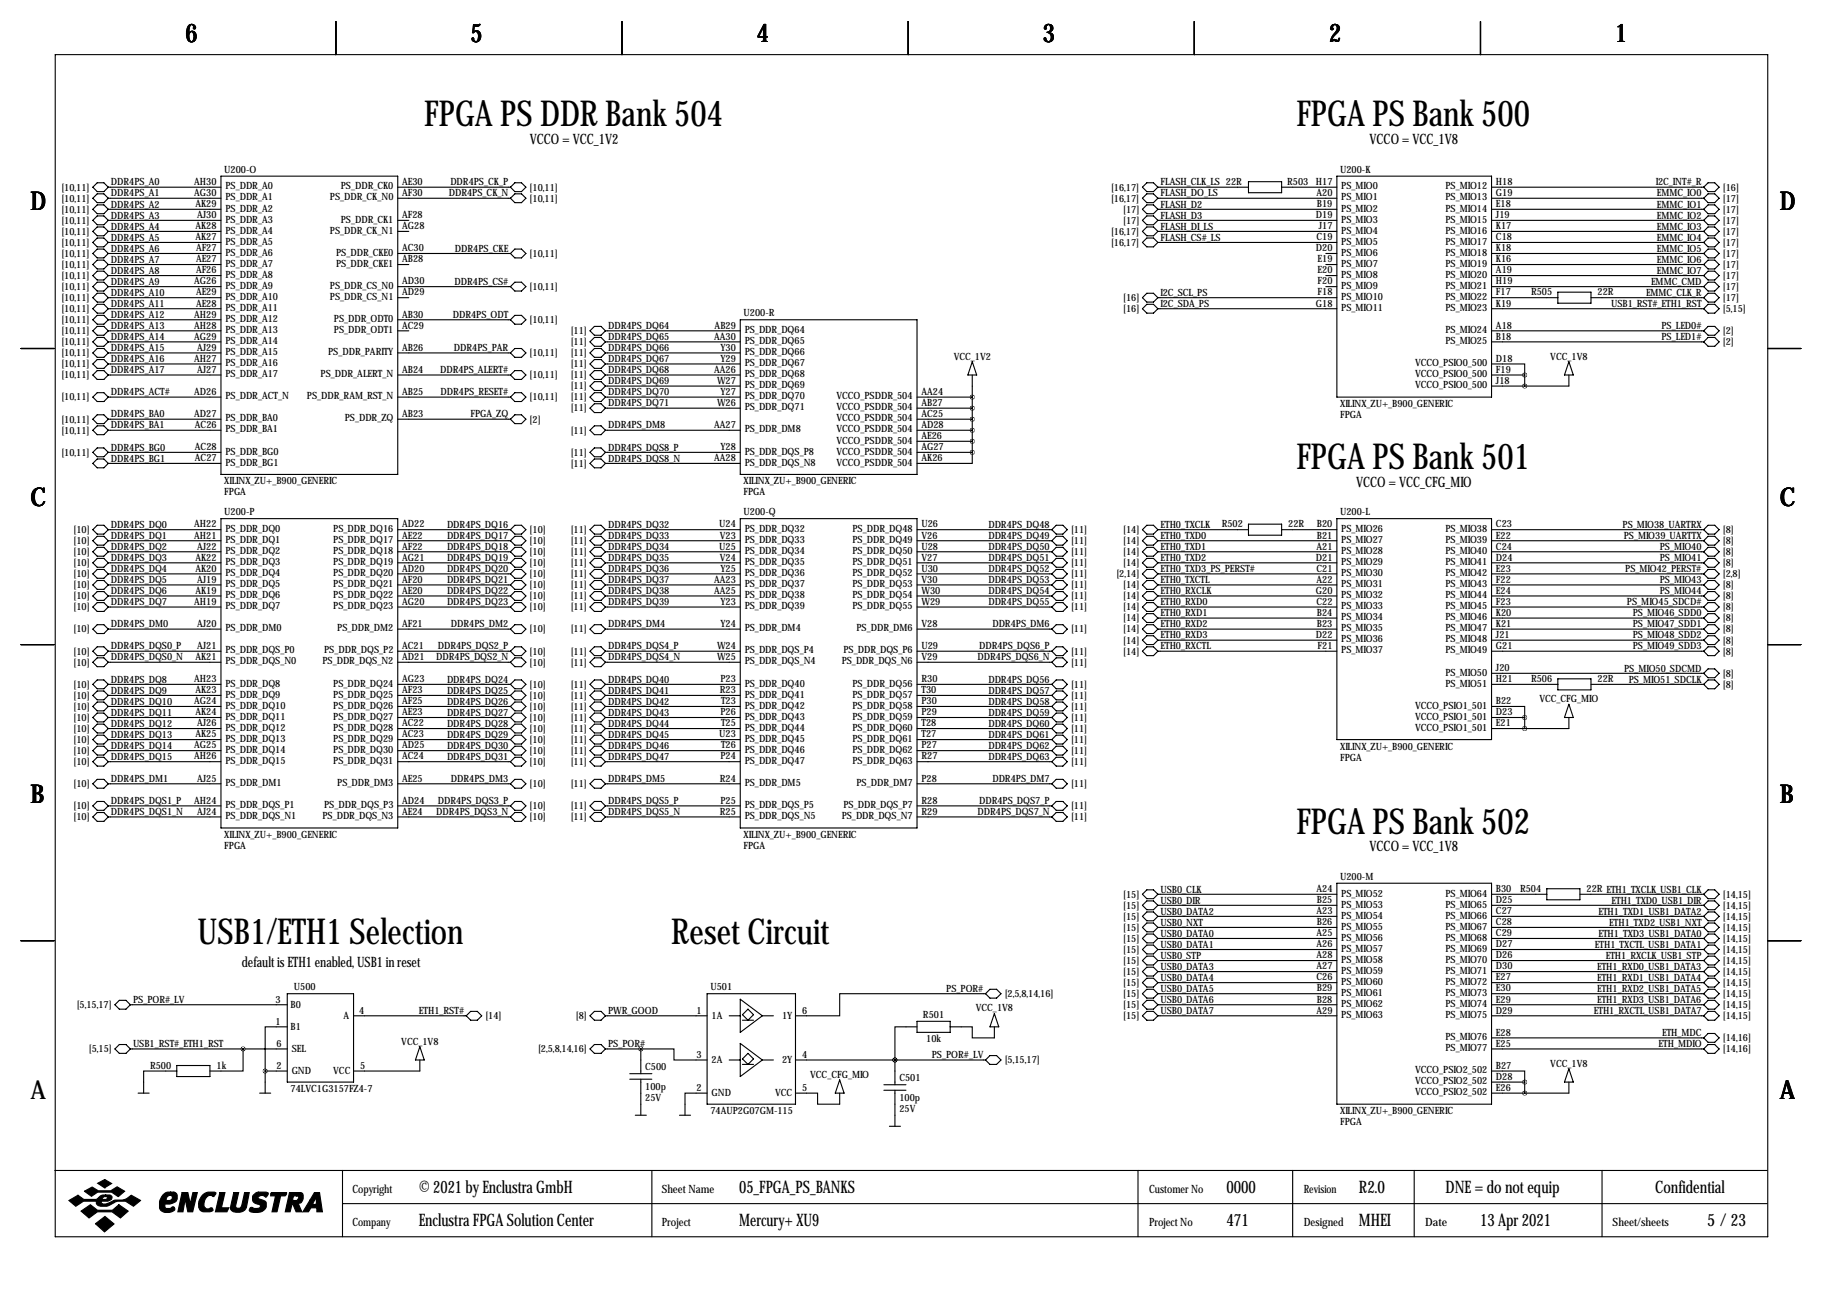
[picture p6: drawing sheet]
<svg xmlns="http://www.w3.org/2000/svg" width="419mm" height="297mm" viewBox="0 0 419 297" stroke-linecap="round" stroke-linejoin="round" font-family="sans-serif">
<defs><g id="words">
<g font-size="8.2">
<text x="97.5" y="29.1">FPGA PS DDR Bank 504</text>
<text x="298" y="29.1">FPGA PS Bank 500</text>
<text x="298" y="107.8">FPGA PS Bank 501</text>
<text x="298" y="191.6">FPGA PS Bank 502</text>
<text x="45.4" y="217">USB1/ETH1 Selection</text>
<text x="154.3" y="217">Reset Circuit</text>
</g>
<g font-size="5.9">
<text x="42.7" y="9.8">6</text>
<text x="108.2" y="9.8">5</text>
<text x="174" y="9.8">4</text>
<text x="239.8" y="9.8">3</text>
<text x="305.6" y="9.8">2</text>
<text x="371.3" y="9.8">1</text>
<text x="7" y="48.4">D</text>
<text x="409.2" y="48.4">D</text>
<text x="7" y="116.4">C</text>
<text x="409.2" y="116.4">C</text>
<text x="7" y="184.5">B</text>
<text x="409.2" y="184.5">B</text>
<text x="7" y="252.6">A</text>
<text x="409.2" y="252.6">A</text>
</g>
<g font-size="4">
<text x="96.3" y="274.2">© 2021 by Enclustra GmbH</text>
<text x="169.9" y="274.2">05_FPGA_PS_BANKS</text>
<text x="281.9" y="274.2">0000</text>
<text x="312.4" y="274.2">R2.0</text>
<text x="332.3" y="274.2">DNE = do not equip</text>
<text x="380.5" y="274.2">Confidential</text>
<text x="96.3" y="281.8">Enclustra FPGA Solution Center</text>
<text x="169.9" y="281.8">Mercury+ XU9</text>
<text x="281.9" y="281.8">471</text>
<text x="312.4" y="281.8">MHEI</text>
<text x="340.3" y="281.8">13 Apr 2021</text>
<text x="392.5" y="281.8">5 /23</text>
</g>
<g font-size="3.3">
<text x="121.8" y="33.1">VCCO = VCC_1V2</text>
<text x="314.9" y="33.1">VCCO = VCC_1V8</text>
<text x="311.8" y="111.9">VCCO = VCC_CFG_MIO</text>
<text x="314.9" y="195.7">VCCO = VCC_1V8</text>
<text x="55.6" y="222.4">default is ETH1 enabled, USB1 in reset</text>
</g>
<g font-size="2.6">
<text x="81" y="274.2">Copyright</text>
<text x="152.1" y="274.2">Sheet Name</text>
<text x="264.2" y="274.2">Customer No</text>
<text x="299.7" y="274.2">Revision</text>
<text x="81" y="281.8">Company</text>
<text x="152.1" y="281.8">Project</text>
<text x="264.2" y="281.8">Project No</text>
<text x="299.7" y="281.8">Designed</text>
<text x="327.7" y="281.8">Date</text>
<text x="370.7" y="281.8">Sheet/sheets</text>
</g>
<g font-size="2.3">
<text x="51.6" y="39.7">U200-O</text>
<text x="308.1" y="39.7">U200-K</text>
<text x="14.1" y="43.8">[10,11]</text>
<text x="14.1" y="46.3">[10,11]</text>
<text x="25.5" y="42.6">DDR4PS_A0</text>
<text x="25.5" y="45.2">DDR4PS_A1</text>
<text x="25.5" y="47.7">DDR4PS_A2</text>
<text x="44.7" y="42.5">AH30</text>
<text x="44.7" y="45.1">AG30</text>
<text x="44.9" y="47.6">AK29</text>
<text x="51.8" y="43.6">PS_DDR_A0</text>
<text x="51.8" y="46.1">PS_DDR_A1</text>
<text x="75.8" y="46.1">PS_DDR_CK_N0</text>
<text x="78.3" y="43.6">PS_DDR_CK0</text>
<text x="92.5" y="42.5">AE30</text>
<text x="92.5" y="45.1">AF30</text>
<text x="103.2" y="45.2">DDR4PS_CK_N</text>
<text x="103.5" y="42.6">DDR4PS_CK_P</text>
<text x="121.8" y="43.8">[10,11]</text>
<text x="121.8" y="46.3">[10,11]</text>
<text x="255.4" y="46.3">[16,17]</text>
<text x="255.4" y="43.8">[16,17]</text>
<text x="266.8" y="45.2">FLASH_DO_LS</text>
<text x="266.8" y="47.7">FLASH_D2</text>
<text x="266.8" y="42.6">FLASH_CLK_LS 22R</text>
<text x="295.9" y="42.5">R503 H17</text>
<text x="302.7" y="45.1">A20</text>
<text x="302.8" y="47.6">B19</text>
<text x="308.4" y="43.6">PS_MIO0</text>
<text x="308.4" y="46.1">PS_MIO1</text>
<text x="332.3" y="43.6">PS_MIO12</text>
<text x="332.3" y="46.1">PS_MIO13</text>
<text x="343.9" y="42.5">H18</text>
<text x="343.9" y="45.1">G19</text>
<text x="343.9" y="47.6">E18</text>
<text x="380.6" y="42.6">I2C_INT#_R</text>
<text x="380.9" y="45.2">EMMC_IO0</text>
<text x="380.9" y="47.7">EMMC_IO1</text>
<text x="396.1" y="43.8">[16]</text>
<text x="396.1" y="46.3">[17]</text>
<text x="14.1" y="48.9">[10,11]</text>
<text x="14.1" y="51.4">[10,11]</text>
<text x="14.1" y="54">[10,11]</text>
<text x="25.5" y="50.3">DDR4PS_A3</text>
<text x="25.5" y="52.8">DDR4PS_A4</text>
<text x="44.9" y="52.7">AK28</text>
<text x="45.3" y="50.2">AJ30</text>
<text x="51.8" y="48.6">PS_DDR_A2</text>
<text x="51.8" y="51.2">PS_DDR_A3</text>
<text x="51.8" y="53.7">PS_DDR_A4</text>
<text x="75.8" y="53.7">PS_DDR_CK_N1</text>
<text x="78.3" y="51.2">PS_DDR_CK1</text>
<text x="92.5" y="50.2">AF28</text>
<text x="92.5" y="52.7">AG28</text>
<text x="255.4" y="54">[16,17]</text>
<text x="258.2" y="48.9">[17]</text>
<text x="258.2" y="51.4">[17]</text>
<text x="266.8" y="50.3">FLASH_D3</text>
<text x="266.8" y="52.8">FLASH_DI_LS</text>
<text x="302.5" y="50.2">D19</text>
<text x="303.2" y="52.7">J17</text>
<text x="308.4" y="48.6">PS_MIO2</text>
<text x="308.4" y="51.2">PS_MIO3</text>
<text x="308.4" y="53.7">PS_MIO4</text>
<text x="332.3" y="48.6">PS_MIO14</text>
<text x="332.3" y="51.2">PS_MIO15</text>
<text x="332.3" y="53.7">PS_MIO16</text>
<text x="343.9" y="50.2">J19</text>
<text x="343.9" y="52.7">K17</text>
<text x="380.9" y="50.3">EMMC_IO2</text>
<text x="380.9" y="52.8">EMMC_IO3</text>
<text x="396.1" y="48.9">[17]</text>
<text x="396.1" y="51.4">[17]</text>
<text x="396.1" y="54">[17]</text>
<text x="14.1" y="56.5">[10,11]</text>
<text x="14.1" y="59">[10,11]</text>
<text x="25.5" y="55.3">DDR4PS_A5</text>
<text x="25.5" y="57.9">DDR4PS_A6</text>
<text x="44.9" y="55.2">AK27</text>
<text x="45.1" y="57.8">AF27</text>
<text x="51.8" y="56.3">PS_DDR_A5</text>
<text x="51.8" y="58.8">PS_DDR_A6</text>
<text x="77.3" y="58.8">PS_DDR_CKE0</text>
<text x="92.5" y="57.8">AC30</text>
<text x="104.6" y="57.9">DDR4PS_CKE</text>
<text x="121.8" y="59">[10,11]</text>
<text x="255.4" y="56.5">[16,17]</text>
<text x="266.8" y="55.3">FLASH_CS#_LS</text>
<text x="302.5" y="57.8">D20</text>
<text x="302.7" y="55.2">C19</text>
<text x="308.4" y="56.3">PS_MIO5</text>
<text x="308.4" y="58.8">PS_MIO6</text>
<text x="332.3" y="56.3">PS_MIO17</text>
<text x="332.3" y="58.8">PS_MIO18</text>
<text x="343.9" y="55.2">C18</text>
<text x="343.9" y="57.8">K18</text>
<text x="380.9" y="55.3">EMMC_IO4</text>
<text x="380.9" y="57.9">EMMC_IO5</text>
<text x="396.1" y="56.5">[17]</text>
<text x="396.1" y="59">[17]</text>
<text x="14.1" y="61.6">[10,11]</text>
<text x="14.1" y="64.1">[10,11]</text>
<text x="25.5" y="60.4">DDR4PS_A7</text>
<text x="25.5" y="63">DDR4PS_A8</text>
<text x="25.5" y="65.5">DDR4PS_A9</text>
<text x="44.7" y="65.4">AG26</text>
<text x="45.1" y="60.3">AE27</text>
<text x="45.1" y="62.9">AF26</text>
<text x="51.8" y="61.3">PS_DDR_A7</text>
<text x="51.8" y="63.9">PS_DDR_A8</text>
<text x="77.3" y="61.3">PS_DDR_CKE1</text>
<text x="92.5" y="60.3">AB28</text>
<text x="92.5" y="65.4">AD30</text>
<text x="104.5" y="65.5">DDR4PS_CS#</text>
<text x="302.9" y="60.3">E19</text>
<text x="302.9" y="62.9">E20</text>
<text x="302.9" y="65.4">F20</text>
<text x="308.4" y="61.3">PS_MIO7</text>
<text x="308.4" y="63.9">PS_MIO8</text>
<text x="332.3" y="61.3">PS_MIO19</text>
<text x="332.3" y="63.9">PS_MIO20</text>
<text x="343.9" y="60.3">K16</text>
<text x="343.9" y="62.9">A19</text>
<text x="343.9" y="65.4">H19</text>
<text x="379.6" y="65.5">EMMC_CMD</text>
<text x="380.9" y="60.4">EMMC_IO6</text>
<text x="380.9" y="63">EMMC_IO7</text>
<text x="396.1" y="61.6">[17]</text>
<text x="396.1" y="64.1">[17]</text>
<text x="14.1" y="66.7">[10,11]</text>
<text x="14.1" y="69.2">[10,11]</text>
<text x="14.1" y="71.7">[10,11]</text>
<text x="25.5" y="68">DDR4PS_A10</text>
<text x="25.5" y="70.6">DDR4PS_A11</text>
<text x="45.1" y="67.9">AE29</text>
<text x="45.1" y="70.5">AE28</text>
<text x="51.8" y="66.4">PS_DDR_A9</text>
<text x="51.8" y="69">PS_DDR_A10</text>
<text x="51.8" y="71.5">PS_DDR_A11</text>
<text x="75.8" y="66.4">PS_DDR_CS_N0</text>
<text x="75.8" y="69">PS_DDR_CS_N1</text>
<text x="92.5" y="67.9">AD29</text>
<text x="121.8" y="66.7">[10,11]</text>
<text x="258.2" y="69.2">[16]</text>
<text x="258.2" y="71.7">[16]</text>
<text x="266.8" y="68">I2C_SCL_PS</text>
<text x="266.8" y="70.6">I2C_SDA_PS</text>
<text x="302.5" y="70.5">G18</text>
<text x="302.9" y="67.9">F18</text>
<text x="308.4" y="66.4">PS_MIO9</text>
<text x="308.4" y="69">PS_MIO10</text>
<text x="308.4" y="71.5">PS_MIO11</text>
<text x="332.3" y="66.4">PS_MIO21</text>
<text x="332.3" y="69">PS_MIO22</text>
<text x="332.3" y="71.5">PS_MIO23</text>
<text x="343.9" y="67.9">F17</text>
<text x="343.9" y="70.5">K19</text>
<text x="352" y="67.9">R505</text>
<text x="367.3" y="67.9">22R</text>
<text x="370.4" y="70.6">USB1_RST#_ETH1_RST</text>
<text x="378.4" y="68">EMMC_CLK_R</text>
<text x="396.1" y="66.7">[17]</text>
<text x="396.1" y="71.7">[5,15]</text>
<text x="396.1" y="69.2">[17]</text>
<text x="14.1" y="74.3">[10,11]</text>
<text x="14.1" y="76.8">[10,11]</text>
<text x="25.5" y="73.1">DDR4PS_A12</text>
<text x="25.5" y="75.7">DDR4PS_A13</text>
<text x="44.7" y="73">AH29</text>
<text x="44.7" y="75.6">AH28</text>
<text x="51.8" y="74">PS_DDR_A12</text>
<text x="51.8" y="76.6">PS_DDR_A13</text>
<text x="76.8" y="74">PS_DDR_ODT0</text>
<text x="76.8" y="76.6">PS_DDR_ODT1</text>
<text x="92.5" y="73">AB30</text>
<text x="92.5" y="75.6">AC29</text>
<text x="104.1" y="73.1">DDR4PS_ODT</text>
<text x="121.8" y="74.3">[10,11]</text>
<text x="131.2" y="76.8">[11]</text>
<text x="139.8" y="75.7">DDR4PS_DQ64</text>
<text x="164.3" y="75.6">AB29</text>
<text x="170.9" y="72.8">U200-R</text>
<text x="171.2" y="76.6">PS_DDR_DQ64</text>
<text x="332.3" y="76.6">PS_MIO24</text>
<text x="343.9" y="75.6">A18</text>
<text x="382" y="75.7">PS_LED0#</text>
<text x="396.1" y="76.8">[2]</text>
<text x="14.1" y="79.4">[10,11]</text>
<text x="14.1" y="81.9">[10,11]</text>
<text x="25.5" y="78.2">DDR4PS_A14</text>
<text x="25.5" y="80.7">DDR4PS_A15</text>
<text x="25.5" y="83.3">DDR4PS_A16</text>
<text x="44.7" y="78.1">AG29</text>
<text x="44.7" y="83.2">AH27</text>
<text x="45.3" y="80.6">AJ29</text>
<text x="51.8" y="79.1">PS_DDR_A14</text>
<text x="51.8" y="81.7">PS_DDR_A15</text>
<text x="75.4" y="81.7">PS_DDR_PARITY</text>
<text x="92.5" y="80.6">AB26</text>
<text x="104.3" y="80.7">DDR4PS_PAR</text>
<text x="121.8" y="81.9">[10,11]</text>
<text x="131.2" y="79.4">[11]</text>
<text x="131.2" y="81.9">[11]</text>
<text x="139.8" y="78.2">DDR4PS_DQ65</text>
<text x="139.8" y="80.7">DDR4PS_DQ66</text>
<text x="139.8" y="83.3">DDR4PS_DQ67</text>
<text x="164.2" y="78.1">AA30</text>
<text x="165.6" y="80.6">Y30</text>
<text x="165.6" y="83.2">Y29</text>
<text x="171.2" y="79.1">PS_DDR_DQ65</text>
<text x="171.2" y="81.7">PS_DDR_DQ66</text>
<text x="219.3" y="82.7">VCC_1V2</text>
<text x="332.3" y="79.1">PS_MIO25</text>
<text x="343.9" y="78.1">B18</text>
<text x="343.9" y="83.2">D18</text>
<text x="356.4" y="82.7">VCC_1V8</text>
<text x="382" y="78.2">PS_LED1#</text>
<text x="396.1" y="79.4">[2]</text>
<text x="14.1" y="84.4">[10,11]</text>
<text x="14.1" y="87">[10,11]</text>
<text x="25.5" y="85.8">DDR4PS_A17</text>
<text x="45.3" y="85.7">AJ27</text>
<text x="51.8" y="84.2">PS_DDR_A16</text>
<text x="51.8" y="86.7">PS_DDR_A17</text>
<text x="73.7" y="86.7">PS_DDR_ALERT_N</text>
<text x="92.5" y="85.7">AB24</text>
<text x="101.2" y="85.8">DDR4PS_ALERT#</text>
<text x="121.8" y="87">[10,11]</text>
<text x="131.2" y="84.4">[11]</text>
<text x="131.2" y="87">[11]</text>
<text x="131.2" y="89.5">[11]</text>
<text x="139.8" y="85.8">DDR4PS_DQ68</text>
<text x="139.8" y="88.4">DDR4PS_DQ69</text>
<text x="164.2" y="85.7">AA26</text>
<text x="164.8" y="88.3">W27</text>
<text x="171.2" y="84.2">PS_DDR_DQ67</text>
<text x="171.2" y="86.7">PS_DDR_DQ68</text>
<text x="171.2" y="89.3">PS_DDR_DQ69</text>
<text x="325.3" y="84.2">VCCO_PSIO0_500</text>
<text x="325.3" y="86.7">VCCO_PSIO0_500</text>
<text x="325.3" y="89.3">VCCO_PSIO0_500</text>
<text x="343.9" y="85.7">F19</text>
<text x="343.9" y="88.3">J18</text>
<text x="14.1" y="92.1">[10,11]</text>
<text x="25.5" y="90.9">DDR4PS_ACT#</text>
<text x="25.5" y="96">DDR4PS_BA0</text>
<text x="44.7" y="90.8">AD26</text>
<text x="44.7" y="95.9">AD27</text>
<text x="51.8" y="91.8">PS_DDR_ACT_N</text>
<text x="70.6" y="91.8">PS_DDR_RAM_RST_N</text>
<text x="92.5" y="90.8">AB25</text>
<text x="92.5" y="95.9">AB23</text>
<text x="101.3" y="90.9">DDR4PS_RESET#</text>
<text x="108.2" y="96">FPGA_ZQ</text>
<text x="121.8" y="92.1">[10,11]</text>
<text x="131.2" y="92.1">[11]</text>
<text x="131.2" y="94.6">[11]</text>
<text x="139.8" y="90.9">DDR4PS_DQ70</text>
<text x="139.8" y="93.4">DDR4PS_DQ71</text>
<text x="164.8" y="93.3">W26</text>
<text x="165.6" y="90.8">Y27</text>
<text x="171.2" y="91.8">PS_DDR_DQ70</text>
<text x="171.2" y="94.4">PS_DDR_DQ71</text>
<text x="192.3" y="91.8">VCCO_PSDDR_504</text>
<text x="192.3" y="94.4">VCCO_PSDDR_504</text>
<text x="211.8" y="90.8">AA24</text>
<text x="211.8" y="93.3">AB27</text>
<text x="211.8" y="95.9">AC25</text>
<text x="308.1" y="93.6">XILINX_ZU+_B900_GENERIC</text>
<text x="14.1" y="97.1">[10,11]</text>
<text x="14.1" y="99.7">[10,11]</text>
<text x="25.5" y="98.5">DDR4PS_BA1</text>
<text x="44.8" y="98.4">AC26</text>
<text x="51.8" y="96.9">PS_DDR_BA0</text>
<text x="51.8" y="99.4">PS_DDR_BA1</text>
<text x="79.2" y="96.9">PS_DDR_ZQ</text>
<text x="121.8" y="97.1">[2]</text>
<text x="131.2" y="99.7">[11]</text>
<text x="139.8" y="98.5">DDR4PS_DM8</text>
<text x="164.2" y="98.4">AA27</text>
<text x="171.2" y="99.4">PS_DDR_DM8</text>
<text x="192.3" y="96.9">VCCO_PSDDR_504</text>
<text x="192.3" y="99.4">VCCO_PSDDR_504</text>
<text x="192.3" y="102">VCCO_PSDDR_504</text>
<text x="211.8" y="98.4">AD28</text>
<text x="211.8" y="101">AE26</text>
<text x="308.1" y="96.1">FPGA</text>
<text x="14.1" y="104.8">[10,11]</text>
<text x="25.5" y="103.6">DDR4PS_BG0</text>
<text x="25.5" y="106.1">DDR4PS_BG1</text>
<text x="44.8" y="103.5">AC28</text>
<text x="44.8" y="106">AC27</text>
<text x="51.8" y="104.5">PS_DDR_BG0</text>
<text x="51.8" y="107.1">PS_DDR_BG1</text>
<text x="131.2" y="104.8">[11]</text>
<text x="131.2" y="107.3">[11]</text>
<text x="139.8" y="103.6">DDR4PS_DQS8_P</text>
<text x="139.8" y="106.1">DDR4PS_DQS8_N</text>
<text x="164.2" y="106">AA28</text>
<text x="165.6" y="103.5">Y28</text>
<text x="171.2" y="104.5">PS_DDR_DQS_P8</text>
<text x="171.2" y="107.1">PS_DDR_DQS_N8</text>
<text x="192.3" y="104.5">VCCO_PSDDR_504</text>
<text x="192.3" y="107.1">VCCO_PSDDR_504</text>
<text x="211.8" y="103.5">AG27</text>
<text x="211.8" y="106">AK26</text>
<text x="51.6" y="111.4">XILINX_ZU+_B900_GENERIC</text>
<text x="51.6" y="113.9">FPGA</text>
<text x="170.9" y="111.4">XILINX_ZU+_B900_GENERIC</text>
<text x="170.9" y="113.9">FPGA</text>
<text x="51.6" y="118.5">U200-P</text>
<text x="170.9" y="118.5">U200-Q</text>
<text x="308.1" y="118.5">U200-L</text>
<text x="16.9" y="122.5">[10]</text>
<text x="16.9" y="125.1">[10]</text>
<text x="25.5" y="121.4">DDR4PS_DQ0</text>
<text x="25.5" y="123.9">DDR4PS_DQ1</text>
<text x="44.7" y="121.3">AH22</text>
<text x="44.7" y="123.8">AH21</text>
<text x="51.8" y="122.3">PS_DDR_DQ0</text>
<text x="51.8" y="124.8">PS_DDR_DQ1</text>
<text x="76.6" y="122.3">PS_DDR_DQ16</text>
<text x="76.6" y="124.8">PS_DDR_DQ17</text>
<text x="92.5" y="121.3">AD22</text>
<text x="92.5" y="123.8">AE22</text>
<text x="102.8" y="121.4">DDR4PS_DQ16</text>
<text x="102.8" y="123.9">DDR4PS_DQ17</text>
<text x="121.8" y="122.5">[10]</text>
<text x="121.8" y="125.1">[10]</text>
<text x="131.2" y="122.5">[11]</text>
<text x="131.2" y="125.1">[11]</text>
<text x="139.8" y="121.4">DDR4PS_DQ32</text>
<text x="139.8" y="123.9">DDR4PS_DQ33</text>
<text x="165.4" y="121.3">U24</text>
<text x="165.5" y="123.8">V23</text>
<text x="171.2" y="122.3">PS_DDR_DQ32</text>
<text x="171.2" y="124.8">PS_DDR_DQ33</text>
<text x="196" y="122.3">PS_DDR_DQ48</text>
<text x="196" y="124.8">PS_DDR_DQ49</text>
<text x="211.8" y="121.3">U26</text>
<text x="211.8" y="123.8">V26</text>
<text x="227.2" y="121.4">DDR4PS_DQ48</text>
<text x="227.2" y="123.9">DDR4PS_DQ49</text>
<text x="246.2" y="122.5">[11]</text>
<text x="246.2" y="125.1">[11]</text>
<text x="258.2" y="125.1">[14]</text>
<text x="258.2" y="122.5">[14]</text>
<text x="266.8" y="123.9">ETH0_TXD0</text>
<text x="266.8" y="121.4">ETH0_TXCLK</text>
<text x="280.9" y="121.3">R502</text>
<text x="296.2" y="121.3">22R</text>
<text x="302.8" y="121.3">B20</text>
<text x="302.8" y="123.8">B21</text>
<text x="308.4" y="122.3">PS_MIO26</text>
<text x="308.4" y="124.8">PS_MIO27</text>
<text x="332.3" y="122.3">PS_MIO38</text>
<text x="332.3" y="124.8">PS_MIO39</text>
<text x="343.9" y="121.3">C23</text>
<text x="343.9" y="123.8">E22</text>
<text x="373" y="121.4">PS_MIO38_UARTRX</text>
<text x="373.3" y="123.9">PS_MIO39_UARTTX</text>
<text x="396.1" y="122.5">[8]</text>
<text x="396.1" y="125.1">[8]</text>
<text x="16.9" y="127.6">[10]</text>
<text x="16.9" y="130.2">[10]</text>
<text x="25.5" y="126.5">DDR4PS_DQ2</text>
<text x="25.5" y="129">DDR4PS_DQ3</text>
<text x="25.5" y="131.5">DDR4PS_DQ4</text>
<text x="44.9" y="128.9">AK22</text>
<text x="44.9" y="131.4">AK20</text>
<text x="45.3" y="126.4">AJ22</text>
<text x="51.8" y="127.4">PS_DDR_DQ2</text>
<text x="51.8" y="129.9">PS_DDR_DQ3</text>
<text x="76.6" y="127.4">PS_DDR_DQ18</text>
<text x="76.6" y="129.9">PS_DDR_DQ19</text>
<text x="92.5" y="126.4">AF22</text>
<text x="92.5" y="128.9">AG21</text>
<text x="92.5" y="131.4">AD20</text>
<text x="102.8" y="126.5">DDR4PS_DQ18</text>
<text x="102.8" y="129">DDR4PS_DQ19</text>
<text x="102.8" y="131.5">DDR4PS_DQ20</text>
<text x="121.8" y="127.6">[10]</text>
<text x="121.8" y="130.2">[10]</text>
<text x="131.2" y="127.6">[11]</text>
<text x="131.2" y="130.2">[11]</text>
<text x="139.8" y="126.5">DDR4PS_DQ34</text>
<text x="139.8" y="129">DDR4PS_DQ35</text>
<text x="139.8" y="131.5">DDR4PS_DQ36</text>
<text x="165.4" y="126.4">U25</text>
<text x="165.5" y="128.9">V24</text>
<text x="165.6" y="131.4">Y25</text>
<text x="171.2" y="127.4">PS_DDR_DQ34</text>
<text x="171.2" y="129.9">PS_DDR_DQ35</text>
<text x="196" y="127.4">PS_DDR_DQ50</text>
<text x="196" y="129.9">PS_DDR_DQ51</text>
<text x="211.8" y="126.4">U28</text>
<text x="211.8" y="128.9">V27</text>
<text x="211.8" y="131.4">U30</text>
<text x="227.2" y="126.5">DDR4PS_DQ50</text>
<text x="227.2" y="129">DDR4PS_DQ51</text>
<text x="227.2" y="131.5">DDR4PS_DQ52</text>
<text x="246.2" y="127.6">[11]</text>
<text x="246.2" y="130.2">[11]</text>
<text x="258.2" y="127.6">[14]</text>
<text x="258.2" y="130.2">[14]</text>
<text x="266.8" y="126.5">ETH0_TXD1</text>
<text x="266.8" y="129">ETH0_TXD2</text>
<text x="266.8" y="131.5">ETH0_TXD3_PS_PERST#</text>
<text x="302.5" y="128.9">D21</text>
<text x="302.7" y="126.4">A21</text>
<text x="302.7" y="131.4">C21</text>
<text x="308.4" y="127.4">PS_MIO28</text>
<text x="308.4" y="129.9">PS_MIO29</text>
<text x="332.3" y="127.4">PS_MIO40</text>
<text x="332.3" y="129.9">PS_MIO41</text>
<text x="343.9" y="126.4">C24</text>
<text x="343.9" y="128.9">D24</text>
<text x="343.9" y="131.4">E23</text>
<text x="373.6" y="131.5">PS_MIO42_PERST#</text>
<text x="381.6" y="126.5">PS_MIO40</text>
<text x="381.6" y="129">PS_MIO41</text>
<text x="396.1" y="127.6">[8]</text>
<text x="396.1" y="130.2">[8]</text>
<text x="16.9" y="132.7">[10]</text>
<text x="16.9" y="135.2">[10]</text>
<text x="16.9" y="137.8">[10]</text>
<text x="25.5" y="134.1">DDR4PS_DQ5</text>
<text x="25.5" y="136.6">DDR4PS_DQ6</text>
<text x="44.9" y="136.5">AK19</text>
<text x="45.3" y="134">AJ19</text>
<text x="51.8" y="132.5">PS_DDR_DQ4</text>
<text x="51.8" y="135">PS_DDR_DQ5</text>
<text x="51.8" y="137.5">PS_DDR_DQ6</text>
<text x="76.6" y="132.5">PS_DDR_DQ20</text>
<text x="76.6" y="135">PS_DDR_DQ21</text>
<text x="76.6" y="137.5">PS_DDR_DQ22</text>
<text x="92.5" y="134">AF20</text>
<text x="92.5" y="136.5">AE20</text>
<text x="102.8" y="134.1">DDR4PS_DQ21</text>
<text x="102.8" y="136.6">DDR4PS_DQ22</text>
<text x="121.8" y="132.7">[10]</text>
<text x="121.8" y="135.2">[10]</text>
<text x="121.8" y="137.8">[10]</text>
<text x="131.2" y="132.7">[11]</text>
<text x="131.2" y="135.2">[11]</text>
<text x="131.2" y="137.8">[11]</text>
<text x="139.8" y="134.1">DDR4PS_DQ37</text>
<text x="139.8" y="136.6">DDR4PS_DQ38</text>
<text x="164.2" y="134">AA23</text>
<text x="164.2" y="136.5">AA25</text>
<text x="171.2" y="132.5">PS_DDR_DQ36</text>
<text x="171.2" y="135">PS_DDR_DQ37</text>
<text x="171.2" y="137.5">PS_DDR_DQ38</text>
<text x="196" y="132.5">PS_DDR_DQ52</text>
<text x="196" y="135">PS_DDR_DQ53</text>
<text x="196" y="137.5">PS_DDR_DQ54</text>
<text x="211.8" y="134">V30</text>
<text x="211.8" y="136.5">W30</text>
<text x="227.2" y="134.1">DDR4PS_DQ53</text>
<text x="227.2" y="136.6">DDR4PS_DQ54</text>
<text x="246.2" y="132.7">[11]</text>
<text x="246.2" y="135.2">[11]</text>
<text x="246.2" y="137.8">[11]</text>
<text x="256.6" y="132.7">[2,14]</text>
<text x="258.2" y="135.2">[14]</text>
<text x="258.2" y="137.8">[14]</text>
<text x="266.8" y="134.1">ETH0_TXCTL</text>
<text x="266.8" y="136.6">ETH0_RXCLK</text>
<text x="302.5" y="136.5">G20</text>
<text x="302.7" y="134">A22</text>
<text x="308.4" y="132.5">PS_MIO30</text>
<text x="308.4" y="135">PS_MIO31</text>
<text x="308.4" y="137.5">PS_MIO32</text>
<text x="332.3" y="132.5">PS_MIO42</text>
<text x="332.3" y="135">PS_MIO43</text>
<text x="332.3" y="137.5">PS_MIO44</text>
<text x="343.9" y="134">F22</text>
<text x="343.9" y="136.5">E24</text>
<text x="381.6" y="134.1">PS_MIO43</text>
<text x="381.6" y="136.6">PS_MIO44</text>
<text x="396.1" y="132.7">[2,8]</text>
<text x="396.1" y="135.2">[8]</text>
<text x="396.1" y="137.8">[8]</text>
<text x="16.9" y="140.3">[10]</text>
<text x="25.5" y="139.2">DDR4PS_DQ7</text>
<text x="44.7" y="139.1">AH19</text>
<text x="51.8" y="140.1">PS_DDR_DQ7</text>
<text x="76.6" y="140.1">PS_DDR_DQ23</text>
<text x="92.5" y="139.1">AG20</text>
<text x="102.8" y="139.2">DDR4PS_DQ23</text>
<text x="121.8" y="140.3">[10]</text>
<text x="131.2" y="140.3">[11]</text>
<text x="139.8" y="139.2">DDR4PS_DQ39</text>
<text x="165.6" y="139.1">Y23</text>
<text x="171.2" y="140.1">PS_DDR_DQ39</text>
<text x="196" y="140.1">PS_DDR_DQ55</text>
<text x="211.8" y="139.1">W29</text>
<text x="227.2" y="139.2">DDR4PS_DQ55</text>
<text x="246.2" y="140.3">[11]</text>
<text x="258.2" y="140.3">[14]</text>
<text x="258.2" y="142.9">[14]</text>
<text x="266.8" y="139.2">ETH0_RXD0</text>
<text x="266.8" y="141.7">ETH0_RXD1</text>
<text x="302.7" y="139.1">C22</text>
<text x="302.8" y="141.6">B24</text>
<text x="308.4" y="140.1">PS_MIO33</text>
<text x="308.4" y="142.6">PS_MIO34</text>
<text x="332.3" y="140.1">PS_MIO45</text>
<text x="332.3" y="142.6">PS_MIO46</text>
<text x="343.9" y="139.1">F23</text>
<text x="343.9" y="141.6">K20</text>
<text x="374" y="139.2">PS_MIO45_SDCD#</text>
<text x="375.4" y="141.7">PS_MIO46_SDD0</text>
<text x="396.1" y="140.3">[8]</text>
<text x="396.1" y="142.9">[8]</text>
<text x="16.9" y="145.4">[10]</text>
<text x="25.5" y="144.2">DDR4PS_DM0</text>
<text x="25.5" y="149.3">DDR4PS_DQS0_P</text>
<text x="45.3" y="144.1">AJ20</text>
<text x="45.3" y="149.2">AJ21</text>
<text x="51.8" y="145.2">PS_DDR_DM0</text>
<text x="77.5" y="145.2">PS_DDR_DM2</text>
<text x="92.5" y="144.1">AF21</text>
<text x="92.5" y="149.2">AC21</text>
<text x="100.6" y="149.3">DDR4PS_DQS2_P</text>
<text x="103.7" y="144.2">DDR4PS_DM2</text>
<text x="121.8" y="145.4">[10]</text>
<text x="131.2" y="145.4">[11]</text>
<text x="139.8" y="144.2">DDR4PS_DM4</text>
<text x="139.8" y="149.3">DDR4PS_DQS4_P</text>
<text x="164.8" y="149.2">W24</text>
<text x="165.6" y="144.1">Y24</text>
<text x="171.2" y="145.2">PS_DDR_DM4</text>
<text x="196.9" y="145.2">PS_DDR_DM6</text>
<text x="211.8" y="144.1">V28</text>
<text x="211.8" y="149.2">U29</text>
<text x="225.1" y="149.3">DDR4PS_DQS6_P</text>
<text x="228.1" y="144.2">DDR4PS_DM6</text>
<text x="246.2" y="145.4">[11]</text>
<text x="258.2" y="145.4">[14]</text>
<text x="258.2" y="147.9">[14]</text>
<text x="266.8" y="144.2">ETH0_RXD2</text>
<text x="266.8" y="146.8">ETH0_RXD3</text>
<text x="266.8" y="149.3">ETH0_RXCTL</text>
<text x="302.5" y="146.7">D22</text>
<text x="302.8" y="144.1">B23</text>
<text x="302.9" y="149.2">F21</text>
<text x="308.4" y="145.2">PS_MIO35</text>
<text x="308.4" y="147.7">PS_MIO36</text>
<text x="332.3" y="145.2">PS_MIO47</text>
<text x="332.3" y="147.7">PS_MIO48</text>
<text x="343.9" y="144.1">K21</text>
<text x="343.9" y="146.7">J21</text>
<text x="343.9" y="149.2">G21</text>
<text x="375.4" y="144.2">PS_MIO47_SDD1</text>
<text x="375.4" y="146.8">PS_MIO48_SDD2</text>
<text x="375.4" y="149.3">PS_MIO49_SDD3</text>
<text x="396.1" y="145.4">[8]</text>
<text x="396.1" y="147.9">[8]</text>
<text x="16.9" y="150.5">[10]</text>
<text x="16.9" y="153">[10]</text>
<text x="25.5" y="151.9">DDR4PS_DQS0_N</text>
<text x="44.9" y="151.8">AK21</text>
<text x="51.8" y="150.2">PS_DDR_DQS_P0</text>
<text x="51.8" y="152.8">PS_DDR_DQS_N0</text>
<text x="74.1" y="152.8">PS_DDR_DQS_N2</text>
<text x="74.5" y="150.2">PS_DDR_DQS_P2</text>
<text x="92.5" y="151.8">AD21</text>
<text x="100.3" y="151.9">DDR4PS_DQS2_N</text>
<text x="121.8" y="150.5">[10]</text>
<text x="121.8" y="153">[10]</text>
<text x="131.2" y="150.5">[11]</text>
<text x="131.2" y="153">[11]</text>
<text x="139.8" y="151.9">DDR4PS_DQS4_N</text>
<text x="164.8" y="151.8">W25</text>
<text x="171.2" y="150.2">PS_DDR_DQS_P4</text>
<text x="171.2" y="152.8">PS_DDR_DQS_N4</text>
<text x="193.5" y="152.8">PS_DDR_DQS_N6</text>
<text x="193.9" y="150.2">PS_DDR_DQS_P6</text>
<text x="211.8" y="151.8">V29</text>
<text x="224.7" y="151.9">DDR4PS_DQS6_N</text>
<text x="246.2" y="150.5">[11]</text>
<text x="246.2" y="153">[11]</text>
<text x="258.2" y="150.5">[14]</text>
<text x="308.4" y="150.2">PS_MIO37</text>
<text x="332.3" y="150.2">PS_MIO49</text>
<text x="332.3" y="155.3">PS_MIO50</text>
<text x="343.9" y="154.3">J20</text>
<text x="373.4" y="154.4">PS_MIO50_SDCMD</text>
<text x="396.1" y="150.5">[8]</text>
<text x="396.1" y="155.6">[8]</text>
<text x="16.9" y="158.1">[10]</text>
<text x="16.9" y="160.6">[10]</text>
<text x="25.5" y="156.9">DDR4PS_DQ8</text>
<text x="25.5" y="159.5">DDR4PS_DQ9</text>
<text x="44.7" y="156.8">AH23</text>
<text x="44.7" y="161.9">AG24</text>
<text x="44.9" y="159.4">AK23</text>
<text x="51.8" y="157.9">PS_DDR_DQ8</text>
<text x="51.8" y="160.4">PS_DDR_DQ9</text>
<text x="76.6" y="157.9">PS_DDR_DQ24</text>
<text x="76.6" y="160.4">PS_DDR_DQ25</text>
<text x="92.5" y="156.8">AG23</text>
<text x="92.5" y="159.4">AF23</text>
<text x="92.5" y="161.9">AF25</text>
<text x="102.8" y="156.9">DDR4PS_DQ24</text>
<text x="102.8" y="159.5">DDR4PS_DQ25</text>
<text x="121.8" y="158.1">[10]</text>
<text x="121.8" y="160.6">[10]</text>
<text x="131.2" y="158.1">[11]</text>
<text x="131.2" y="160.6">[11]</text>
<text x="139.8" y="156.9">DDR4PS_DQ40</text>
<text x="139.8" y="159.5">DDR4PS_DQ41</text>
<text x="165.5" y="159.4">R23</text>
<text x="165.6" y="156.8">P23</text>
<text x="165.8" y="161.9">T23</text>
<text x="171.2" y="157.9">PS_DDR_DQ40</text>
<text x="171.2" y="160.4">PS_DDR_DQ41</text>
<text x="196" y="157.9">PS_DDR_DQ56</text>
<text x="196" y="160.4">PS_DDR_DQ57</text>
<text x="211.8" y="156.8">R30</text>
<text x="211.8" y="159.4">T30</text>
<text x="211.8" y="161.9">P30</text>
<text x="227.2" y="159.5">DDR4PS_DQ57</text>
<text x="227.2" y="156.9">DDR4PS_DQ56</text>
<text x="246.2" y="160.6">[11]</text>
<text x="246.2" y="158.1">[11]</text>
<text x="332.3" y="157.9">PS_MIO51</text>
<text x="343.9" y="156.8">H21</text>
<text x="343.9" y="161.9">B22</text>
<text x="352" y="156.8">R506</text>
<text x="353.9" y="161.4">VCC_CFG_MIO</text>
<text x="367.3" y="156.8">22R</text>
<text x="374.4" y="156.9">PS_MIO51_SDCLK</text>
<text x="396.1" y="158.1">[8]</text>
<text x="16.9" y="163.2">[10]</text>
<text x="16.9" y="165.7">[10]</text>
<text x="25.5" y="162">DDR4PS_DQ10</text>
<text x="25.5" y="164.6">DDR4PS_DQ11</text>
<text x="25.5" y="167.1">DDR4PS_DQ12</text>
<text x="44.9" y="164.5">AK24</text>
<text x="45.3" y="167">AJ26</text>
<text x="51.8" y="162.9">PS_DDR_DQ10</text>
<text x="51.8" y="165.5">PS_DDR_DQ11</text>
<text x="76.6" y="162.9">PS_DDR_DQ26</text>
<text x="76.6" y="165.5">PS_DDR_DQ27</text>
<text x="92.5" y="164.5">AE23</text>
<text x="92.5" y="167">AC22</text>
<text x="102.8" y="162">DDR4PS_DQ26</text>
<text x="102.8" y="164.6">DDR4PS_DQ27</text>
<text x="102.8" y="167.1">DDR4PS_DQ28</text>
<text x="121.8" y="163.2">[10]</text>
<text x="121.8" y="165.7">[10]</text>
<text x="131.2" y="163.2">[11]</text>
<text x="131.2" y="165.7">[11]</text>
<text x="139.8" y="162">DDR4PS_DQ42</text>
<text x="139.8" y="164.6">DDR4PS_DQ43</text>
<text x="139.8" y="167.1">DDR4PS_DQ44</text>
<text x="165.6" y="164.5">P26</text>
<text x="165.8" y="167">T25</text>
<text x="171.2" y="162.9">PS_DDR_DQ42</text>
<text x="171.2" y="165.5">PS_DDR_DQ43</text>
<text x="196" y="162.9">PS_DDR_DQ58</text>
<text x="196" y="165.5">PS_DDR_DQ59</text>
<text x="211.8" y="164.5">P29</text>
<text x="211.8" y="167">T28</text>
<text x="227.2" y="164.6">DDR4PS_DQ59</text>
<text x="227.2" y="167.1">DDR4PS_DQ60</text>
<text x="227.2" y="162">DDR4PS_DQ58</text>
<text x="246.2" y="165.7">[11]</text>
<text x="246.2" y="163.2">[11]</text>
<text x="325.3" y="162.9">VCCO_PSIO1_501</text>
<text x="325.3" y="165.5">VCCO_PSIO1_501</text>
<text x="343.9" y="164.5">D23</text>
<text x="343.9" y="167">E21</text>
<text x="16.9" y="168.3">[10]</text>
<text x="16.9" y="170.8">[10]</text>
<text x="16.9" y="173.3">[10]</text>
<text x="25.5" y="169.6">DDR4PS_DQ13</text>
<text x="25.5" y="172.2">DDR4PS_DQ14</text>
<text x="44.7" y="172.1">AG25</text>
<text x="44.9" y="169.5">AK25</text>
<text x="51.8" y="168">PS_DDR_DQ12</text>
<text x="51.8" y="170.6">PS_DDR_DQ13</text>
<text x="51.8" y="173.1">PS_DDR_DQ14</text>
<text x="76.6" y="168">PS_DDR_DQ28</text>
<text x="76.6" y="170.6">PS_DDR_DQ29</text>
<text x="76.6" y="173.1">PS_DDR_DQ30</text>
<text x="92.5" y="169.5">AC23</text>
<text x="92.5" y="172.1">AD25</text>
<text x="102.8" y="169.6">DDR4PS_DQ29</text>
<text x="102.8" y="172.2">DDR4PS_DQ30</text>
<text x="121.8" y="168.3">[10]</text>
<text x="121.8" y="170.8">[10]</text>
<text x="121.8" y="173.3">[10]</text>
<text x="131.2" y="168.3">[11]</text>
<text x="131.2" y="170.8">[11]</text>
<text x="131.2" y="173.3">[11]</text>
<text x="139.8" y="169.6">DDR4PS_DQ45</text>
<text x="139.8" y="172.2">DDR4PS_DQ46</text>
<text x="165.4" y="169.5">U23</text>
<text x="165.8" y="172.1">T26</text>
<text x="171.2" y="168">PS_DDR_DQ44</text>
<text x="171.2" y="170.6">PS_DDR_DQ45</text>
<text x="171.2" y="173.1">PS_DDR_DQ46</text>
<text x="196" y="168">PS_DDR_DQ60</text>
<text x="196" y="170.6">PS_DDR_DQ61</text>
<text x="196" y="173.1">PS_DDR_DQ62</text>
<text x="211.8" y="169.5">T27</text>
<text x="211.8" y="172.1">P27</text>
<text x="227.2" y="172.2">DDR4PS_DQ62</text>
<text x="227.2" y="169.6">DDR4PS_DQ61</text>
<text x="246.2" y="173.3">[11]</text>
<text x="246.2" y="170.8">[11]</text>
<text x="246.2" y="168.3">[11]</text>
<text x="308.1" y="172.3">XILINX_ZU+_B900_GENERIC</text>
<text x="325.3" y="168">VCCO_PSIO1_501</text>
<text x="16.9" y="175.9">[10]</text>
<text x="25.5" y="174.7">DDR4PS_DQ15</text>
<text x="25.5" y="179.8">DDR4PS_DM1</text>
<text x="44.7" y="174.6">AH26</text>
<text x="45.3" y="179.7">AJ25</text>
<text x="51.8" y="175.6">PS_DDR_DQ15</text>
<text x="76.6" y="175.6">PS_DDR_DQ31</text>
<text x="92.5" y="174.6">AC24</text>
<text x="92.5" y="179.7">AE25</text>
<text x="102.8" y="174.7">DDR4PS_DQ31</text>
<text x="103.7" y="179.8">DDR4PS_DM3</text>
<text x="121.8" y="175.9">[10]</text>
<text x="131.2" y="175.9">[11]</text>
<text x="139.8" y="174.7">DDR4PS_DQ47</text>
<text x="139.8" y="179.8">DDR4PS_DM5</text>
<text x="165.5" y="179.7">R24</text>
<text x="165.6" y="174.6">P24</text>
<text x="171.2" y="175.6">PS_DDR_DQ47</text>
<text x="196" y="175.6">PS_DDR_DQ63</text>
<text x="211.8" y="174.6">R27</text>
<text x="211.8" y="179.7">P28</text>
<text x="227.2" y="174.7">DDR4PS_DQ63</text>
<text x="228.1" y="179.8">DDR4PS_DM7</text>
<text x="246.2" y="175.9">[11]</text>
<text x="308.1" y="174.9">FPGA</text>
<text x="16.9" y="181">[10]</text>
<text x="25.5" y="184.9">DDR4PS_DQS1_P</text>
<text x="44.7" y="184.8">AH24</text>
<text x="51.8" y="180.7">PS_DDR_DM1</text>
<text x="51.8" y="185.8">PS_DDR_DQS_P1</text>
<text x="74.5" y="185.8">PS_DDR_DQS_P3</text>
<text x="77.5" y="180.7">PS_DDR_DM3</text>
<text x="92.5" y="184.8">AD24</text>
<text x="100.6" y="184.9">DDR4PS_DQS3_P</text>
<text x="121.8" y="181">[10]</text>
<text x="131.2" y="181">[11]</text>
<text x="139.8" y="184.9">DDR4PS_DQS5_P</text>
<text x="165.6" y="184.8">P25</text>
<text x="171.2" y="180.7">PS_DDR_DM5</text>
<text x="171.2" y="185.8">PS_DDR_DQS_P5</text>
<text x="193.9" y="185.8">PS_DDR_DQS_P7</text>
<text x="196.9" y="180.7">PS_DDR_DM7</text>
<text x="211.8" y="184.8">R28</text>
<text x="225.1" y="184.9">DDR4PS_DQS7_P</text>
<text x="246.2" y="181">[11]</text>
<text x="16.9" y="186">[10]</text>
<text x="16.9" y="188.6">[10]</text>
<text x="25.5" y="187.4">DDR4PS_DQS1_N</text>
<text x="45.3" y="187.3">AJ24</text>
<text x="51.8" y="188.3">PS_DDR_DQS_N1</text>
<text x="74.1" y="188.3">PS_DDR_DQS_N3</text>
<text x="92.5" y="187.3">AE24</text>
<text x="100.3" y="187.4">DDR4PS_DQS3_N</text>
<text x="121.8" y="186">[10]</text>
<text x="121.8" y="188.6">[10]</text>
<text x="131.2" y="186">[11]</text>
<text x="131.2" y="188.6">[11]</text>
<text x="139.8" y="187.4">DDR4PS_DQS5_N</text>
<text x="165.5" y="187.3">R25</text>
<text x="171.2" y="188.3">PS_DDR_DQS_N5</text>
<text x="193.5" y="188.3">PS_DDR_DQS_N7</text>
<text x="211.8" y="187.3">R29</text>
<text x="224.7" y="187.4">DDR4PS_DQS7_N</text>
<text x="246.2" y="186">[11]</text>
<text x="246.2" y="188.6">[11]</text>
<text x="51.6" y="192.7">XILINX_ZU+_B900_GENERIC</text>
<text x="51.6" y="195.2">FPGA</text>
<text x="170.9" y="192.7">XILINX_ZU+_B900_GENERIC</text>
<text x="170.9" y="195.2">FPGA</text>
<text x="308.1" y="202.3">U200-M</text>
<text x="258.2" y="206.4">[15]</text>
<text x="258.2" y="208.9">[15]</text>
<text x="266.8" y="205.2">USB0_CLK</text>
<text x="266.8" y="207.7">USB0_DIR</text>
<text x="302.7" y="205.1">A24</text>
<text x="302.8" y="207.6">B25</text>
<text x="308.4" y="206.1">PS_MIO52</text>
<text x="308.4" y="208.7">PS_MIO53</text>
<text x="332.3" y="206.1">PS_MIO64</text>
<text x="332.3" y="208.7">PS_MIO65</text>
<text x="343.9" y="205.1">B30</text>
<text x="343.9" y="207.6">D25</text>
<text x="349.5" y="205.1">R504</text>
<text x="364.7" y="205.1">22R ETH1_TXCLK_USB1_CLK</text>
<text x="370.5" y="207.7">ETH1_TXD0_USB1_DIR</text>
<text x="396.1" y="208.9">[14,15]</text>
<text x="396.1" y="206.4">[14,15]</text>
<text x="258.2" y="211.4">[15]</text>
<text x="258.2" y="214">[15]</text>
<text x="266.8" y="210.3">USB0_DATA2</text>
<text x="266.8" y="212.8">USB0_NXT</text>
<text x="266.8" y="215.4">USB0_DATA0</text>
<text x="302.7" y="210.2">A23</text>
<text x="302.7" y="215.3">A25</text>
<text x="302.8" y="212.7">B26</text>
<text x="308.4" y="211.2">PS_MIO54</text>
<text x="308.4" y="213.7">PS_MIO55</text>
<text x="332.3" y="211.2">PS_MIO66</text>
<text x="332.3" y="213.7">PS_MIO67</text>
<text x="343.9" y="210.2">C27</text>
<text x="343.9" y="212.7">C28</text>
<text x="343.9" y="215.3">C29</text>
<text x="367.5" y="210.3">ETH1_TXD1_USB1_DATA2</text>
<text x="367.5" y="215.4">ETH1_TXD3_USB1_DATA0</text>
<text x="370" y="212.8">ETH1_TXD2_USB1_NXT</text>
<text x="396.1" y="211.4">[14,15]</text>
<text x="396.1" y="214">[14,15]</text>
<text x="258.2" y="216.5">[15]</text>
<text x="258.2" y="219.1">[15]</text>
<text x="258.2" y="221.6">[15]</text>
<text x="266.8" y="217.9">USB0_DATA1</text>
<text x="266.8" y="220.4">USB0_STP</text>
<text x="302.7" y="217.8">A26</text>
<text x="302.7" y="220.3">A28</text>
<text x="308.4" y="216.3">PS_MIO56</text>
<text x="308.4" y="218.8">PS_MIO57</text>
<text x="308.4" y="221.4">PS_MIO58</text>
<text x="332.3" y="216.3">PS_MIO68</text>
<text x="332.3" y="218.8">PS_MIO69</text>
<text x="332.3" y="221.4">PS_MIO70</text>
<text x="343.9" y="217.8">D27</text>
<text x="343.9" y="220.3">D26</text>
<text x="366.7" y="217.9">ETH1_TXCTL_USB1_DATA1</text>
<text x="369.2" y="220.4">ETH1_RXCLK_USB1_STP</text>
<text x="396.1" y="216.5">[14,15]</text>
<text x="396.1" y="219.1">[14,15]</text>
<text x="396.1" y="221.6">[14,15]</text>
<text x="67.6" y="227.7">U500</text>
<text x="163.3" y="227.7">U501</text>
<text x="258.2" y="224.1">[15]</text>
<text x="258.2" y="226.7">[15]</text>
<text x="266.8" y="223">USB0_DATA3</text>
<text x="266.8" y="225.5">USB0_DATA4</text>
<text x="302.7" y="222.9">A27</text>
<text x="302.7" y="225.4">C26</text>
<text x="302.8" y="228">B29</text>
<text x="308.4" y="223.9">PS_MIO59</text>
<text x="308.4" y="226.4">PS_MIO60</text>
<text x="332.3" y="223.9">PS_MIO71</text>
<text x="332.3" y="226.4">PS_MIO72</text>
<text x="343.9" y="222.9">D30</text>
<text x="343.9" y="225.4">E27</text>
<text x="343.9" y="228">E30</text>
<text x="367.2" y="223">ETH1_RXD0_USB1_DATA3</text>
<text x="367.2" y="225.5">ETH1_RXD1_USB1_DATA4</text>
<text x="396.1" y="224.1">[14,15]</text>
<text x="396.1" y="226.7">[14,15]</text>
<text x="17.6" y="231.8">[5,15,17]</text>
<text x="30.6" y="230.6">PS_POR#_LV</text>
<text x="63.3" y="230.5">3</text>
<text x="66.8" y="231.8">B0</text>
<text x="82.5" y="233">4</text>
<text x="96.3" y="233.1">ETH1_RST#</text>
<text x="139.8" y="233.1">PWR_GOOD</text>
<text x="160.1" y="233">1</text>
<text x="184.4" y="233">6</text>
<text x="217.5" y="228.1">PS_POR#</text>
<text x="224.3" y="232.5">VCC_1V8</text>
<text x="231" y="229.2">[2,5,8,14,16]</text>
<text x="258.2" y="229.2">[15]</text>
<text x="258.2" y="231.8">[15]</text>
<text x="266.8" y="228.1">USB0_DATA5</text>
<text x="266.8" y="230.6">USB0_DATA6</text>
<text x="266.8" y="233.1">USB0_DATA7</text>
<text x="302.7" y="233">A29</text>
<text x="302.8" y="230.5">B28</text>
<text x="308.4" y="229">PS_MIO61</text>
<text x="308.4" y="231.5">PS_MIO62</text>
<text x="332.3" y="229">PS_MIO73</text>
<text x="332.3" y="231.5">PS_MIO74</text>
<text x="343.9" y="230.5">E29</text>
<text x="343.9" y="233">D29</text>
<text x="366.4" y="233.1">ETH1_RXCTL_USB1_DATA7</text>
<text x="367.2" y="228.1">ETH1_RXD2_USB1_DATA5</text>
<text x="367.2" y="230.6">ETH1_RXD3_USB1_DATA6</text>
<text x="396.1" y="229.2">[14,15]</text>
<text x="396.1" y="231.8">[14,15]</text>
<text x="63.3" y="235.6">1</text>
<text x="66.8" y="236.8">B1</text>
<text x="79" y="234.3">A</text>
<text x="111.6" y="234.3">[14]</text>
<text x="132.4" y="234.3">[8]</text>
<text x="163.6" y="234.3">1A</text>
<text x="179.8" y="234.3">1Y</text>
<text x="212.2" y="234">R501</text>
<text x="212.9" y="239.6">10k</text>
<text x="258.2" y="234.3">[15]</text>
<text x="308.4" y="234.1">PS_MIO63</text>
<text x="332.3" y="234.1">PS_MIO75</text>
<text x="332.3" y="239.1">PS_MIO76</text>
<text x="343.9" y="238.1">E28</text>
<text x="382.1" y="238.2">ETH_MDC</text>
<text x="396.1" y="234.3">[14,15]</text>
<text x="396.1" y="239.4">[14,16]</text>
<text x="20.4" y="241.9">[5,15]</text>
<text x="30.6" y="240.8">USB1_RST#_ETH1_RST</text>
<text x="34.5" y="245.7">R500</text>
<text x="49.8" y="245.7">1k</text>
<text x="63.6" y="240.7">6</text>
<text x="63.6" y="245.7">2</text>
<text x="67.1" y="241.9">SEL</text>
<text x="82.8" y="245.7">5</text>
<text x="92.3" y="240.1">VCC_1V8</text>
<text x="123.7" y="241.9">[2,5,8,14,16]</text>
<text x="139.8" y="240.8">PS_POR#</text>
<text x="148.3" y="246">C500</text>
<text x="160.1" y="243.2">3</text>
<text x="163.6" y="244.5">2A</text>
<text x="179.8" y="244.5">2Y</text>
<text x="184.4" y="243.2">4</text>
<text x="214.2" y="243.3">PS_POR#_LV</text>
<text x="231" y="244.5">[5,15,17]</text>
<text x="332.3" y="241.7">PS_MIO77</text>
<text x="343.9" y="240.7">E25</text>
<text x="343.9" y="245.7">B27</text>
<text x="356.4" y="245.2">VCC_1V8</text>
<text x="381.3" y="240.8">ETH_MDIO</text>
<text x="396.1" y="241.9">[14,16]</text>
<text x="66.8" y="251.1">74LVC1G3157FZ4-7</text>
<text x="67.1" y="247">GND</text>
<text x="76.6" y="247">VCC</text>
<text x="148.3" y="250.6">100p</text>
<text x="160.1" y="250.8">2</text>
<text x="184.4" y="250.8">5</text>
<text x="186.3" y="247.8">VCC_CFG_MIO</text>
<text x="206.8" y="248.5">C501</text>
<text x="325.3" y="246.8">VCCO_PSIO2_502</text>
<text x="325.3" y="249.3">VCCO_PSIO2_502</text>
<text x="325.3" y="251.8">VCCO_PSIO2_502</text>
<text x="343.9" y="248.3">D28</text>
<text x="343.9" y="250.8">E26</text>
<text x="148.3" y="253.1">25V</text>
<text x="163.3" y="256.2">74AUP2G07GM-115</text>
<text x="163.6" y="252.1">GND</text>
<text x="178.2" y="252.1">VCC</text>
<text x="206.8" y="253.1">100p</text>
<text x="206.8" y="255.6">25V</text>
<text x="308.1" y="256.2">XILINX_ZU+_B900_GENERIC</text>
<text x="308.1" y="258.7">FPGA</text>
</g>
</g></defs>
<g fill="none" stroke="#000" stroke-width=".25">
<path d="M12.7 12.6h393.7v271.7h-393.7zM77.2 4.9v7.7M143 4.9v7.7M208.8 4.9v7.7M274.6 4.9v7.7M340.4 4.9v7.7M22.4 42h1.5l1 1-1 1.1h-1.5l-1.1-1.1zM22.4 44.6h1.5l1 1-1 1h-1.5l-1.1-1zM22.4 47.1h1.5l1 1-1 1h-1.5l-1.1-1zM22.4 49.6h1.5l1 1.1-1 1h-1.5l-1.1-1zM22.4 52.2h1.5l1 1-1 1h-1.5l-1.1-1zM22.4 54.7h1.5l1 1-1 1.1h-1.5l-1.1-1.1z"/>
<path d="M22.4 57.3h1.5l1 1-1 1h-1.5l-1.1-1zM22.4 59.8h1.5l1 1-1 1h-1.5l-1.1-1zM24.9 43h25.9M24.9 45.6h25.9M24.9 48.1h25.9M24.9 50.7h25.9M24.9 53.2h25.9M24.9 55.7h25.9M24.9 58.3h25.9M50.8 40.5h40.6v68.6h-40.6zM91.4 43h25.9M91.4 45.6h25.9"/>
<path d="M91.4 50.7h2.6M91.4 53.2h2.6M91.4 58.3h25.9M118.4 42h1.5l1 1-1 1.1h-1.5l-1.1-1.1zM118.4 44.6h1.5l1 1-1 1h-1.5l-1.1-1zM118.4 57.3h1.5l1 1-1 1h-1.5l-1.1-1zM262.6 43l1.1-1h1.5l1 1-1 1.1h-1.5zM262.6 45.6l1.1-1h1.5l1 1-1 1h-1.5zM262.6 48.1l1.1-1h1.5l1 1-1 1h-1.5zM262.6 50.7l1.1-1.1h1.5l1 1.1-1 1h-1.5zM262.6 53.2l1.1-1h1.5l1 1-1 1h-1.5zM262.6 55.7l1.1-1h1.5l1 1-1 1.1h-1.5z"/>
<path d="M266.2 43h20.8M266.2 45.6h41.1M266.2 48.1h41.1M266.2 50.7h41.1M266.2 53.2h41.1M266.2 55.7h41.1M287 41.8h7.6v2.5h-7.6zM294.6 43h12.7M304.8 58.3h2.5M307.3 40.5h35.6v50.8h-35.6zM342.9 43h48.8M342.9 45.6h48.8"/>
<path d="M342.9 48.1h48.8M342.9 50.7h48.8M342.9 53.2h48.8M342.9 55.7h48.8M342.9 58.3h48.8M391.7 43l1-1h1.5l1 1-1 1.1h-1.5zM391.7 45.6l1-1h1.5l1 1-1 1h-1.5zM391.7 48.1l1-1h1.5l1 1-1 1h-1.5zM391.7 50.7l1-1.1h1.5l1 1.1-1 1h-1.5zM391.7 53.2l1-1h1.5l1 1-1 1h-1.5zM391.7 55.7l1-1h1.5l1 1-1 1.1h-1.5zM391.7 58.3l1-1h1.5l1 1-1 1h-1.5z"/>
<path d="M22.4 62.3h1.5l1 1.1-1 1h-1.5l-1.1-1zM22.4 64.9h1.5l1 1-1 1h-1.5l-1.1-1zM22.4 67.4h1.5l1 1-1 1.1h-1.5l-1.1-1.1zM22.4 70h1.5l1 1-1 1h-1.5l-1.1-1zM22.4 72.5h1.5l1 1-1 1h-1.5l-1.1-1zM22.4 75h1.5l1 1.1-1 1h-1.5l-1.1-1zM22.4 77.6h1.5l1 1-1 1h-1.5l-1.1-1zM24.9 68.4h25.9M24.9 60.8h25.9M24.9 63.4h25.9M24.9 65.9h25.9M24.9 71h25.9"/>
<path d="M24.9 76.1h25.9M24.9 78.6h25.9M24.9 73.5h25.9M91.4 68.4h2.6M91.4 60.8h2.6M91.4 65.9h25.9M91.4 76.1h2.6M91.4 73.5h25.9M118.4 64.9h1.5l1 1-1 1h-1.5l-1.1-1zM118.4 72.5h1.5l1 1-1 1h-1.5l-1.1-1zM136.7 75h1.5l1 1.1-1 1h-1.5l-1.1-1zM136.7 77.6h1.5l1 1-1 1h-1.5l-1.1-1z"/>
<path d="M139.2 76.1h31M139.2 78.6h31M170.2 73.5h40.6v35.6h-40.6zM262.6 71l1.1-1h1.5l1 1-1 1h-1.5zM263.7 67.4h1.5l1 1-1 1.1h-1.5l-1.1-1.1zM266.2 68.4h41.1M266.2 71h41.1M304.8 60.8h2.5M304.8 63.4h2.5M304.8 65.9h2.5M342.9 68.4h15.2M342.9 60.8h48.8"/>
<path d="M342.9 63.4h48.8M342.9 65.9h48.8M342.9 71h48.8M342.9 76.1h48.8M342.9 78.6h48.8M358.1 67.2h7.7v2.5h-7.7zM365.8 68.4h25.9M391.7 60.8l1-1h1.5l1 1-1 1h-1.5zM391.7 63.4l1-1.1h1.5l1 1.1-1 1h-1.5zM391.7 65.9l1-1h1.5l1 1-1 1h-1.5zM391.7 71l1-1h1.5l1 1-1 1h-1.5zM391.7 76.1l1-1.1h1.5l1 1.1-1 1h-1.5z"/>
<path d="M391.7 78.6l1-1h1.5l1 1-1 1h-1.5zM392.7 67.4h1.5l1 1-1 1.1h-1.5l-1-1.1zM4.8 80.1h7.6M22.4 80.1h1.5l1 1-1 1.1h-1.5l-1.1-1.1zM22.4 82.7h1.5l1 1-1 1h-1.5l-1.1-1zM22.4 85.2h1.5l1 1-1 1h-1.5l-1.1-1zM22.4 90.3h1.5l1 1-1 1h-1.5l-1.1-1zM22.4 95.4h1.5l1 1-1 1h-1.5l-1.1-1zM22.4 97.9h1.5l1 1-1 1h-1.5l-1.1-1zM24.9 91.3h25.9M24.9 83.7h25.9M24.9 86.2h25.9"/>
<path d="M24.9 81.1h25.9M24.9 96.4h25.9M24.9 98.9h25.9M91.4 91.3h25.9M91.4 86.2h25.9M91.4 81.1h25.9M91.4 96.4h25.9M118.4 80.1h1.5l1 1-1 1.1h-1.5l-1.1-1.1zM118.4 85.2h1.5l1 1-1 1h-1.5l-1.1-1zM118.4 90.3h1.5l1 1-1 1h-1.5l-1.1-1zM118.4 95.4h1.5l1 1-1 1h-1.5l-1.1-1zM136.7 80.1h1.5l1 1-1 1.1h-1.5l-1.1-1.1z"/>
<path d="M136.7 82.7h1.5l1 1-1 1h-1.5l-1.1-1zM136.7 85.2h1.5l1 1-1 1h-1.5l-1.1-1zM136.7 90.3h1.5l1 1-1 1h-1.5l-1.1-1zM136.7 97.9h1.5l1 1-1 1h-1.5l-1.1-1zM136.7 87.7h1.5l1 1.1-1 1h-1.5l-1.1-1zM136.7 92.8h1.5l1 1-1 1.1h-1.5l-1.1-1.1zM139.2 91.3h31M139.2 83.7h31M139.2 86.2h31M139.2 88.8h31M139.2 81.1h31M139.2 98.9h31"/>
<path d="M139.2 93.8h31M210.8 91.3h12.7M210.8 96.4h12.7M210.8 98.9h12.7M210.8 93.8h12.7M223.5 83.2l1 3h-2zM223.5 86.2v17.8M342.9 83.7h7.6v2.5M342.9 86.2h7.6M350.5 86.2v2.6M360.7 83.2l1 3h-2zM360.7 86.2v2.6h-17.8"/>
<path d="M406.4 80.1h7.6M22.4 103h1.5l1 1-1 1h-1.5l-1.1-1zM22.4 105.5h1.5l1 1-1 1.1h-1.5l-1.1-1.1zM24.9 104h25.9M24.9 106.5h25.9M50.8 119.2h40.6v71.2h-40.6zM136.7 103h1.5l1 1-1 1h-1.5l-1.1-1zM136.7 105.5h1.5l1 1-1 1.1h-1.5l-1.1-1.1zM139.2 104h31M139.2 106.5h31M170.2 119.2h40.6v71.2h-40.6zM210.8 104h12.7"/>
<path d="M210.8 101.5h12.7M223.5 104v2.5h-12.7M307.3 119.2h35.6v50.8h-35.6zM21.3 129.4l1.1-1h1.5l1 1-1 1h-1.5zM22.4 120.8h1.5l1 1-1 1h-1.5l-1.1-1zM22.4 123.3h1.5l1 1-1 1h-1.5l-1.1-1zM22.4 125.8h1.5l1 1.1-1 1h-1.5l-1.1-1zM22.4 130.9h1.5l1 1-1 1.1h-1.5l-1.1-1.1zM22.4 133.5h1.5l1 1-1 1h-1.5l-1.1-1zM22.4 136h1.5l1 1-1 1h-1.5l-1.1-1zM22.4 138.5h1.5l1 1.1-1 1h-1.5l-1.1-1zM24.9 121.8h25.9"/>
<path d="M24.9 124.3h25.9M24.9 126.9h25.9M24.9 129.4h25.9M24.9 131.9h25.9M24.9 134.5h25.9M24.9 137h25.9M24.9 139.6h25.9M91.4 121.8h25.9M91.4 124.3h25.9M91.4 126.9h25.9M91.4 129.4h25.9M91.4 131.9h25.9"/>
<path d="M91.4 134.5h25.9M91.4 137h25.9M91.4 139.6h25.9M117.3 129.4l1.1-1h1.5l1 1-1 1h-1.5zM118.4 120.8h1.5l1 1-1 1h-1.5l-1.1-1zM118.4 123.3h1.5l1 1-1 1h-1.5l-1.1-1zM118.4 125.8h1.5l1 1.1-1 1h-1.5l-1.1-1zM118.4 130.9h1.5l1 1-1 1.1h-1.5l-1.1-1.1zM118.4 133.5h1.5l1 1-1 1h-1.5l-1.1-1zM118.4 136h1.5l1 1-1 1h-1.5l-1.1-1zM118.4 138.5h1.5l1 1.1-1 1h-1.5l-1.1-1zM135.6 129.4l1.1-1h1.5l1 1-1 1h-1.5z"/>
<path d="M136.7 120.8h1.5l1 1-1 1h-1.5l-1.1-1zM136.7 123.3h1.5l1 1-1 1h-1.5l-1.1-1zM136.7 125.8h1.5l1 1.1-1 1h-1.5l-1.1-1zM136.7 130.9h1.5l1 1-1 1.1h-1.5l-1.1-1.1zM136.7 133.5h1.5l1 1-1 1h-1.5l-1.1-1zM136.7 136h1.5l1 1-1 1h-1.5l-1.1-1zM136.7 138.5h1.5l1 1.1-1 1h-1.5l-1.1-1zM139.2 121.8h31M139.2 124.3h31M139.2 126.9h31M139.2 129.4h31M139.2 131.9h31"/>
<path d="M139.2 134.5h31M139.2 137h31M139.2 139.6h31M210.8 121.8h31M210.8 124.3h31M210.8 126.9h31M210.8 129.4h31M210.8 131.9h31M210.8 134.5h31M210.8 137h31M210.8 139.6h31M241.8 121.8l1-1h1.5l1.1 1-1.1 1h-1.5z"/>
<path d="M241.8 124.3l1-1h1.5l1.1 1-1.1 1h-1.5zM241.8 126.9l1-1.1h1.5l1.1 1.1-1.1 1h-1.5zM241.8 129.4l1-1h1.5l1.1 1-1.1 1h-1.5zM241.8 131.9l1-1h1.5l1.1 1-1.1 1.1h-1.5zM241.8 134.5l1-1h1.5l1.1 1-1.1 1h-1.5zM241.8 137l1-1h1.5l1.1 1-1.1 1h-1.5zM241.8 139.6l1-1.1h1.5l1.1 1.1-1.1 1h-1.5zM262.6 121.8l1.1-1h1.5l1 1-1 1h-1.5zM262.6 124.3l1.1-1h1.5l1 1-1 1h-1.5zM262.6 126.9l1.1-1.1h1.5l1 1.1-1 1h-1.5zM262.6 129.4l1.1-1h1.5l1 1-1 1h-1.5zM262.6 131.9l1.1-1h1.5l1 1-1 1.1h-1.5z"/>
<path d="M262.6 134.5l1.1-1h1.5l1 1-1 1h-1.5zM262.6 137l1.1-1h1.5l1 1-1 1h-1.5zM262.6 139.6l1.1-1.1h1.5l1 1.1-1 1h-1.5zM266.2 121.8h20.8M266.2 124.3h41.1M266.2 126.9h41.1M266.2 129.4h41.1M266.2 131.9h41.1M266.2 134.5h41.1M266.2 137h41.1M266.2 139.6h41.1M287 120.5h7.6v2.5h-7.6z"/>
<path d="M294.6 121.8h12.7M342.9 121.8h48.8M342.9 124.3h48.8M342.9 126.9h48.8M342.9 129.4h48.8M342.9 131.9h48.8M342.9 134.5h48.8M342.9 137h48.8M342.9 139.6h48.8M391.7 121.8l1-1h1.5l1 1-1 1h-1.5zM391.7 124.3l1-1h1.5l1 1-1 1h-1.5zM391.7 126.9l1-1.1h1.5l1 1.1-1 1h-1.5z"/>
<path d="M391.7 129.4l1-1h1.5l1 1-1 1h-1.5zM391.7 131.9l1-1h1.5l1 1-1 1.1h-1.5zM391.7 134.5l1-1h1.5l1 1-1 1h-1.5zM391.7 137l1-1h1.5l1 1-1 1h-1.5zM391.7 139.6l1-1.1h1.5l1 1.1-1 1h-1.5zM4.8 148.2h7.6M22.4 143.6h1.5l1 1-1 1.1h-1.5l-1.1-1.1zM22.4 148.7h1.5l1 1-1 1h-1.5l-1.1-1zM22.4 151.2h1.5l1 1.1-1 1h-1.5l-1.1-1zM22.4 156.3h1.5l1 1-1 1.1h-1.5l-1.1-1.1zM22.4 158.9h1.5l1 1-1 1h-1.5l-1.1-1zM24.9 157.3h25.9"/>
<path d="M24.9 144.6h25.9M24.9 149.7h25.9M24.9 152.3h25.9M24.9 159.9h25.9M91.4 157.3h25.9M91.4 144.6h25.9M91.4 149.7h25.9M91.4 152.3h25.9M91.4 159.9h25.9M118.4 143.6h1.5l1 1-1 1.1h-1.5l-1.1-1.1zM118.4 148.7h1.5l1 1-1 1h-1.5l-1.1-1zM118.4 151.2h1.5l1 1.1-1 1h-1.5l-1.1-1z"/>
<path d="M118.4 156.3h1.5l1 1-1 1.1h-1.5l-1.1-1.1zM118.4 158.9h1.5l1 1-1 1h-1.5l-1.1-1zM136.7 143.6h1.5l1 1-1 1.1h-1.5l-1.1-1.1zM136.7 148.7h1.5l1 1-1 1h-1.5l-1.1-1zM136.7 151.2h1.5l1 1.1-1 1h-1.5l-1.1-1zM136.7 156.3h1.5l1 1-1 1.1h-1.5l-1.1-1.1zM136.7 158.9h1.5l1 1-1 1h-1.5l-1.1-1zM139.2 157.3h31M139.2 144.6h31M139.2 149.7h31M139.2 152.3h31M139.2 159.9h31"/>
<path d="M210.8 157.3h31M210.8 144.6h31M210.8 149.7h31M210.8 152.3h31M210.8 159.9h31M241.8 144.6l1-1h1.5l1.1 1-1.1 1.1h-1.5zM241.8 149.7l1-1h1.5l1.1 1-1.1 1h-1.5zM241.8 152.3l1-1.1h1.5l1.1 1.1-1.1 1h-1.5zM241.8 157.3l1-1h1.5l1.1 1-1.1 1.1h-1.5zM241.8 159.9l1-1h1.5l1.1 1-1.1 1h-1.5zM262.6 147.2l1.1-1h1.5l1 1-1 1h-1.5zM262.6 144.6l1.1-1h1.5l1 1-1 1.1h-1.5z"/>
<path d="M262.6 149.7l1.1-1h1.5l1 1-1 1h-1.5zM262.6 142.1l1.1-1h1.5l1 1-1 1h-1.5zM266.2 142.1h41.1M266.2 144.6h41.1M266.2 147.2h41.1M266.2 149.7h41.1M342.9 157.3h15.2M342.9 142.1h48.8M342.9 144.6h48.8M342.9 147.2h48.8M342.9 149.7h48.8M342.9 154.8h48.8"/>
<path d="M358.1 156.1h7.7v2.5h-7.7zM365.8 157.3h25.9M391.7 144.6l1-1h1.5l1 1-1 1.1h-1.5zM391.7 149.7l1-1h1.5l1 1-1 1h-1.5zM391.7 157.3l1-1h1.5l1 1-1 1.1h-1.5zM391.7 142.1l1-1h1.5l1 1-1 1h-1.5zM391.7 154.8l1-1h1.5l1 1-1 1h-1.5zM392.7 146.2h1.5l1 1-1 1h-1.5l-1-1zM406.4 148.2h7.6M21.3 167.5l1.1-1h1.5l1 1-1 1h-1.5zM22.4 161.4h1.5l1 1-1 1h-1.5l-1.1-1zM22.4 163.9h1.5l1 1.1-1 1h-1.5l-1.1-1z"/>
<path d="M22.4 169h1.5l1 1-1 1.1h-1.5l-1.1-1.1zM22.4 171.6h1.5l1 1-1 1h-1.5l-1.1-1zM22.4 174.1h1.5l1 1-1 1h-1.5l-1.1-1zM24.9 170h25.9M24.9 162.4h25.9M24.9 165h25.9M24.9 167.5h25.9M24.9 172.6h25.9M24.9 175.1h25.9M91.4 170h25.9M91.4 162.4h25.9M91.4 165h25.9"/>
<path d="M91.4 167.5h25.9M91.4 172.6h25.9M91.4 175.1h25.9M117.3 167.5l1.1-1h1.5l1 1-1 1h-1.5zM118.4 161.4h1.5l1 1-1 1h-1.5l-1.1-1zM118.4 163.9h1.5l1 1.1-1 1h-1.5l-1.1-1zM118.4 169h1.5l1 1-1 1.1h-1.5l-1.1-1.1zM118.4 171.6h1.5l1 1-1 1h-1.5l-1.1-1zM118.4 174.1h1.5l1 1-1 1h-1.5l-1.1-1zM118.4 179.2h1.5l1 1-1 1h-1.5l-1.1-1zM135.6 167.5l1.1-1h1.5l1 1-1 1h-1.5zM136.7 161.4h1.5l1 1-1 1h-1.5l-1.1-1z"/>
<path d="M136.7 163.9h1.5l1 1.1-1 1h-1.5l-1.1-1zM136.7 169h1.5l1 1-1 1.1h-1.5l-1.1-1.1zM136.7 171.6h1.5l1 1-1 1h-1.5l-1.1-1zM136.7 174.1h1.5l1 1-1 1h-1.5l-1.1-1zM139.2 170h31M139.2 162.4h31M139.2 165h31M139.2 167.5h31M139.2 172.6h31M139.2 175.1h31M210.8 170h31M210.8 162.4h31"/>
<path d="M210.8 165h31M210.8 167.5h31M210.8 172.6h31M210.8 175.1h31M241.8 162.4l1-1h1.5l1.1 1-1.1 1h-1.5zM241.8 165l1-1.1h1.5l1.1 1.1-1.1 1h-1.5zM241.8 167.5l1-1h1.5l1.1 1-1.1 1h-1.5zM241.8 170l1-1h1.5l1.1 1-1.1 1.1h-1.5zM241.8 172.6l1-1h1.5l1.1 1-1.1 1h-1.5zM241.8 175.1l1-1h1.5l1.1 1-1.1 1h-1.5zM342.9 162.4h7.6v2.6M342.9 165h7.6"/>
<path d="M350.5 165v2.5M360.7 161.9l1 3.1h-2zM360.7 165v2.5h-17.8M21.3 180.2l1.1-1h1.5l1 1-1 1h-1.5zM22.4 184.3h1.5l1 1-1 1h-1.5l-1.1-1zM22.4 186.8h1.5l1 1-1 1h-1.5l-1.1-1zM24.9 180.2h25.9M24.9 185.3h25.9M24.9 187.8h25.9M91.4 180.2h25.9M91.4 185.3h25.9M91.4 187.8h25.9"/>
<path d="M118.4 184.3h1.5l1 1-1 1h-1.5l-1.1-1zM118.4 186.8h1.5l1 1-1 1h-1.5l-1.1-1zM135.6 180.2l1.1-1h1.5l1 1-1 1h-1.5zM136.7 184.3h1.5l1 1-1 1h-1.5l-1.1-1zM136.7 186.8h1.5l1 1-1 1h-1.5l-1.1-1zM139.2 180.2h31M139.2 185.3h31M139.2 187.8h31M210.8 180.2h31M210.8 185.3h31M210.8 187.8h31M241.8 180.2l1-1h1.5l1.1 1-1.1 1h-1.5z"/>
<path d="M241.8 185.3l1-1h1.5l1.1 1-1.1 1h-1.5zM241.8 187.8l1-1h1.5l1.1 1-1.1 1h-1.5zM4.8 216.3h7.6M262.6 205.6l1.1-1h1.5l1 1-1 1h-1.5zM262.6 208.1l1.1-1h1.5l1 1-1 1.1h-1.5zM262.6 210.7l1.1-1h1.5l1 1-1 1h-1.5zM262.6 213.2l1.1-1h1.5l1 1-1 1h-1.5zM262.6 215.8l1.1-1.1h1.5l1 1.1-1 1h-1.5zM262.6 218.3l1.1-1h1.5l1 1-1 1h-1.5zM266.2 205.6h41.1M266.2 208.1h41.1M266.2 210.7h41.1"/>
<path d="M266.2 213.2h41.1M266.2 215.8h41.1M266.2 218.3h41.1M307.3 203.1h35.6v50.8h-35.6zM342.9 205.6h12.7M342.9 208.1h48.8M342.9 210.7h48.8M342.9 213.2h48.8M342.9 215.8h48.8M342.9 218.3h48.8M355.6 204.3h7.6v2.6h-7.6zM363.2 205.6h28.5"/>
<path d="M391.7 205.6l1-1h1.5l1 1-1 1h-1.5zM391.7 208.1l1-1h1.5l1 1-1 1.1h-1.5zM391.7 210.7l1-1h1.5l1 1-1 1h-1.5zM391.7 213.2l1-1h1.5l1 1-1 1h-1.5zM391.7 215.8l1-1.1h1.5l1 1.1-1 1h-1.5zM391.7 218.3l1-1h1.5l1 1-1 1h-1.5zM406.4 216.3h7.6M26.4 231l1-1h1.6l1 1-1 1h-1.6zM30 231h36M66 236.1h-5v10.1M66 228.5h15.3v20.3h-15.3zM81.3 233.5h25.9"/>
<path d="M108.2 232.5h1.5l1 1-1 1.1h-1.5l-1-1.1zM136.7 232.5h1.5l1 1-1 1.1h-1.5l-1.1-1.1zM139.2 233.5h23.4M162.6 228.5h20.3v25.4h-20.3zM167.6 233.5h2.6M170.2 229.7l5.1 3.8-5.1 3.8zM170.2 239.9l5.1 3.8-5.1 3.8zM170.7 234.6h2.5M172 232l1.2 1.3-1.2 1.3-1.3-1.3zM175.3 233.5h2.5M210.8 236.1h-5.1v7.6M210.8 234.8h7.6v2.5h-7.6z"/>
<path d="M218.4 236.1h5.1v2.5h5.1v-2.5M226.6 228.5h-33.6v5h-10.1M226.6 228.5l1-1.1h1.5l1 1.1-1 1h-1.5zM228.6 233l1 3.1h-2zM262.6 233.5l1.1-1h1.5l1 1-1 1.1h-1.5zM262.6 220.8l1.1-1h1.5l1 1-1 1.1h-1.5zM262.6 223.4l1.1-1h1.5l1 1-1 1h-1.5zM262.6 225.9l1.1-1h1.5l1 1-1 1h-1.5zM262.6 228.5l1.1-1.1h1.5l1 1.1-1 1h-1.5zM262.6 231l1.1-1h1.5l1 1-1 1h-1.5zM266.2 228.5h41.1M266.2 233.5h41.1"/>
<path d="M266.2 220.8h41.1M266.2 223.4h41.1M266.2 225.9h41.1M266.2 231h41.1M342.9 228.5h48.8M342.9 233.5h48.8M342.9 220.8h48.8M342.9 223.4h48.8M342.9 225.9h48.8M342.9 231h48.8M342.9 238.6h48.8M391.7 220.8l1-1h1.5l1 1-1 1.1h-1.5z"/>
<path d="M391.7 223.4l1-1h1.5l1 1-1 1h-1.5zM391.7 225.9l1-1h1.5l1 1-1 1h-1.5zM391.7 228.5l1-1.1h1.5l1 1.1-1 1h-1.5zM391.7 231l1-1h1.5l1 1-1 1h-1.5zM391.7 238.6l1-1h1.5l1 1-1 1h-1.5zM392.7 232.5h1.5l1 1-1 1.1h-1.5l-1-1.1zM26.4 241.2l1-1.1h1.6l1 1.1-1 1h-1.6zM30 241.2h36M31.7 251.3h2.6M40.6 246.2h-7.6v5.1M40.6 245h7.7v2.5h-7.7zM55.9 241.2v5h-7.6"/>
<path d="M59.7 251.3h2.5M61 246.2h5M61 246.2v5.1M96.5 243.7v2.5h-15.2M96.5 240.7l1 3h-2zM136.7 240.1h1.5l1 1.1-1 1h-1.5l-1.1-1zM139.2 241.2h8.1M144.8 246.8h5.1M144.8 248.1h5.1M146 256.4h2.6M147.3 241.2h7.6v2.5h7.7M147.3 241.2v5.6"/>
<path d="M147.3 248.1v8.3M156.2 256.4h2.5M162.6 251.3h-5.1v5.1M167.6 243.7h2.6M170.7 244.7h2.5M172 242.2l1.2 1.2-1.2 1.3-1.3-1.3zM175.3 243.7h2.5M182.9 251.3h5.1v2.6h5v-2.6M182.9 243.7h43.7M193 248.3l1.1 3h-2.1zM203.2 249.4h5.1M203.2 250.7h5.1"/>
<path d="M204.5 258.9h2.5M205.7 243.7h.1M205.7 243.7v5.7M205.7 250.7v8.2M227.6 242.7h1.5l1 1-1 1h-1.5l-1-1zM342.9 246.2h7.6v2.6M342.9 241.2h48.8M342.9 248.8h7.6M350.5 248.8v2.5M360.7 248.8v2.5h-17.8M360.7 245.7l1 3.1h-2zM392.7 240.1h1.5l1 1.1-1 1h-1.5l-1-1z"/>
<path d="M12.6 269.1h393.7M78.7 269.1v15.2M78.7 276.7h327.6M149.9 269.1v15.2M261.6 269.1v15.2M297.2 269.1v15.2M325.1 269.1v15.2M368.3 269.1v15.2"/>
</g>
<g fill="#000" stroke="#000" stroke-width=".25">
<path d="M15.8 276l2.1-1.2 1.4 1h2.8l.3-.2a1.77 1.77 0 0 1 1.9-.9v.4l-.6 .2-.2 .5h.9l.3-.6-.4-.1v-.4h.9a.59 .59 0 0 1 .6 .7l-.2 .4-.8 .4h-1.4l-.1 .1 .1 .4a3.2 3.2 0 0 0 2.7-.7l.3-.1a4 4 0 0 0 3.8-1.1l2.1 1.2-1.6 1.3a4 4 0 0 0-5.5-.2 2.66 2.66 0 0 1-2.9-.2l-.1-.7h-3l-1.8 1.1zM19.4 273.9l1.8-1 1.4 .9h2.9l1.4-.9 1.8 1-1.5 1.2-1.5-1h-3.2l-1.5 .9zM22.5 272l1.6-.8 1.6 .9-1.6 1zM18.6 278.4l2.2-1.4 1.6 1.2h3.5l1.4-1.2 2.2 1.4-1.8 1.6-1.9-1.4h-3.4l-1.9 1.4zM37.4 274.7a1.75 1.75 0 0 1 1.8-.6v.7a.82 .82 0 0 0-.8 1.2h.6a.6 .6 0 0 0 .6-.5 .6 .6 0 0 0-.4-.7v-.7h.8l.5 .3a1.61 1.61 0 0 1 0 1.7 1.61 1.61 0 0 1-1.5 .7h-1v.9l.2 .1h.9l.7-.4 .4 .4a1.06 1.06 0 0 1-1.3 1 1.82 1.82 0 0 1-2.2-1.1 3.5 3.5 0 0 1 .7-3zM41.9 274.2h1.3l.5 2.6 .6-2.6h1.1l-1.1 4.4h-1.1l-.6-2.9-.5 2.9h-1.2zM46.7 274.6a2.78 2.78 0 0 1 2.9-.4l-.4 .9a1.32 1.32 0 0 0-2.1 .8l-.2 .8a.98 .98 0 0 0 1.1 1.2 .55 .55 0 0 1 .6-.2 .55 .55 0 0 1 .4 .6l-.7 .3-1.8-.1a1.79 1.79 0 0 1-.8-2.3zM50.5 274.2h1.2l-.8 3.5h1.7l-.4 .9h-2.7zM53.7 274.2h1.2l-.7 3.1a.73 .73 0 0 0 .7 .5 .73 .73 0 0 0 .7-.6l.6-3h1.1l-.7 3.4a2.28 2.28 0 0 1-3.6 .4v-.4zM58.3 274.7l.8-.6h2.1l.5 .2v.2l-.6 .7a.96 .96 0 0 0-1-.4 .96 .96 0 0 0-.8 .6l1.7 .8a1.71 1.71 0 0 1-.1 1.8 1.71 1.71 0 0 1-1.7 .8l-1.4-.2a.51 .51 0 0 1-.4-.7 .51 .51 0 0 1 .8-.2l1 .1a.52 .52 0 0 0 .6-.2 .52 .52 0 0 0-.2-.7 1.39 1.39 0 0 1-1.4-.6 1.39 1.39 0 0 1 .1-1.6zM62.2 274.4l.2-.2h3.5l-.1 .4-.3 .3h-1l-.8 3.7h-1.2l.8-3.7h-1.1zM66.5 274.2h1.7v.7h-.7l-.2 1.1h.9l.3-.3a.44 .44 0 0 0 .1-.5 .44 .44 0 0 0-.4-.3v-.7h1l.3 .2 .2 .3v.9a1.03 1.03 0 0 1-1.2 1l.9 2h-1.3l-.8-1.8h-.1l-.5 1.8h-1.1z"/>
<path d="M72.3 274.2h1.2l.6 4.4h-1.3v-.9h-1.3l-.6 .9h-1.3l1.7-2.7h1l-.4 .8 .2 .2h.4l.2-.2v-1.5l-.4 .7h-1zM21.9 281.3l2.2-1.6 2.1 1.7-2.2 1.8z"/>
</g>
<path d="M223.5 104a.05 .05 0 0 0 .1 0 .05 .05 0 0 0-.1 0zM223.5 101.5a.05 .05 0 0 0 .1 0 .05 .05 0 0 0-.1 0zM223.5 98.9a.05 .05 0 0 0 .1 0 .05 .05 0 0 0-.1 0zM223.5 96.4a.05 .05 0 0 0 .1 0 .05 .05 0 0 0-.1 0zM223.5 93.8a.05 .05 0 0 0 .1 0 .05 .05 0 0 0-.1 0zM223.5 91.3a.05 .05 0 0 0 .1 0 .05 .05 0 0 0-.1 0zM350.5 88.8a.05 .05 0 0 0 .1 0 .05 .05 0 0 0-.1 0zM350.5 86.2a.05 .05 0 0 0 .1 0 .05 .05 0 0 0-.1 0zM350.5 167.5a.05 .05 0 0 0 .1 0 .05 .05 0 0 0-.1 0zM350.5 165a.05 .05 0 0 0 .1 0 .05 .05 0 0 0-.1 0zM350.5 251.3a.05 .05 0 0 0 .1 0 .05 .05 0 0 0-.1 0zM350.5 248.8a.05 .05 0 0 0 .1 0 .05 .05 0 0 0-.1 0zM60.9 246.2a.05 .05 0 0 0 .1 0 .05 .05 0 0 0-.1 0zM55.8 241.2a.05 .05 0 0 0 .1 0 .05 .05 0 0 0-.1 0zM205.7 243.7a.05 .05 0 0 0 .1 0 .05 .05 0 0 0-.1 0zM205.7 243.7a.05 .05 0 0 0 .1 0 .05 .05 0 0 0-.1 0zM147.3 241.2a.05 .05 0 0 0 .1 0 .05 .05 0 0 0-.1 0z" fill="#000" stroke="#000" stroke-width="1"/>
<use href="#words"/>
</svg>
